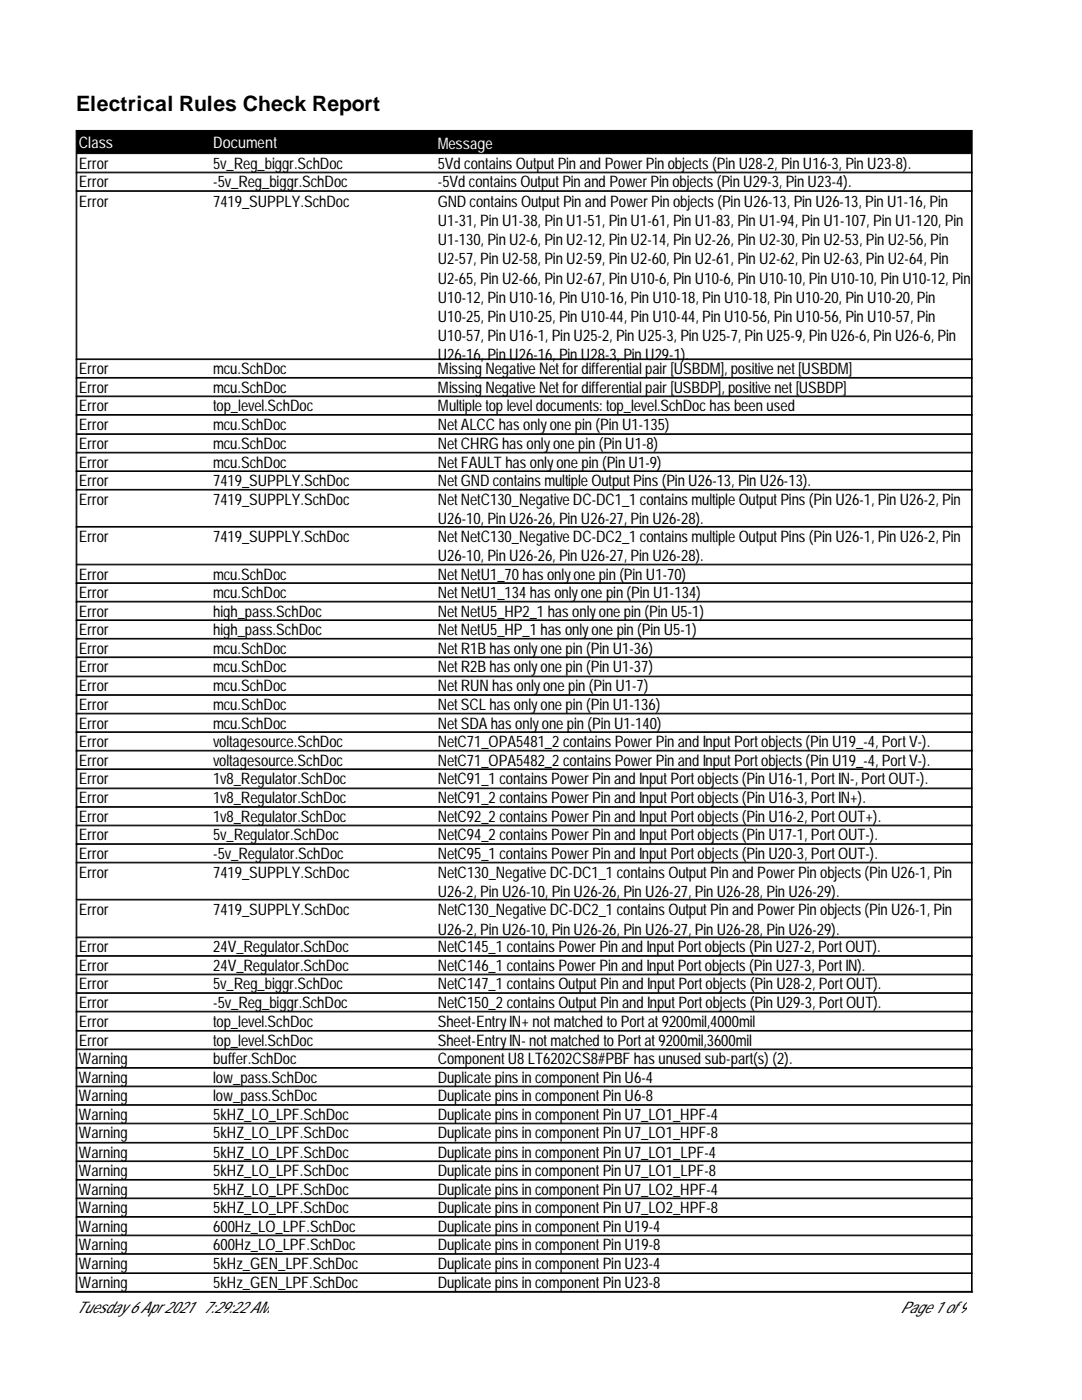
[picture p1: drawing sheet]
<svg xmlns="http://www.w3.org/2000/svg" width="216mm" height="279mm" viewBox="0 0 216 279" stroke-linecap="round" stroke-linejoin="round" font-family="sans-serif">
<defs><g id="words">
<text font-size="4.2" x="15.2" y="22.2">Electrical Rules Check Report</text>
<g font-size="3.2" fill="#fff">
<text x="15.7" y="29.5">Class</text>
<text x="42.5" y="29.5">Document</text>
<text x="87.3" y="29.8">Message</text>
</g>
<g font-size="3.2">
<text x="15.7" y="33.7">Error</text>
<text x="42.5" y="33.7">5v_Reg_biggr.SchDoc</text>
<text x="87.3" y="33.7">5VdcontainsOutputPinandPowerPinobjects(PinU28-2, PinU16-3, PinU23-8).</text>
<text x="15.7" y="37.4">Error</text>
<text x="15.7" y="41.2">Error</text>
<text x="42.5" y="37.4">-5v_Reg_biggr.SchDoc</text>
<text x="42.5" y="41.2">7419_SUPPLY.SchDoc</text>
<text x="87.3" y="37.4">-5VdcontainsOutputPinandPowerPinobjects(PinU29-3, PinU23-4).</text>
<text x="87.3" y="41.2">GNDcontainsOutputPinandPowerPinobjects(PinU26-13, PinU26-13, PinU1-16, Pin</text>
<text x="87.3" y="45.1">U1-31, PinU1-38, PinU1-51, PinU1-61, PinU1-83, PinU1-94, PinU1-107, PinU1-120, Pin</text>
<text x="87.3" y="48.9">U1-130, PinU2-6, PinU2-12, PinU2-14, PinU2-26, PinU2-30, PinU2-53, PinU2-56, Pin</text>
<text x="87.3" y="52.7">U2-57, PinU2-58, PinU2-59, PinU2-60, PinU2-61, PinU2-62, PinU2-63, PinU2-64, Pin</text>
<text x="87.3" y="56.6">U2-65, PinU2-66, PinU2-67, PinU10-6, PinU10-6, PinU10-10, PinU10-10, PinU10-12, Pin</text>
<text x="87.3" y="60.4">U10-12, PinU10-16, PinU10-16, PinU10-18, PinU10-18, PinU10-20, PinU10-20, Pin</text>
<text x="87.3" y="64.2">U10-25, PinU10-25, PinU10-44, PinU10-44, PinU10-56, PinU10-56, PinU10-57, Pin</text>
<text x="87.3" y="68.1">U10-57, PinU16-1, PinU25-2, PinU25-3, PinU25-7, PinU25-9, PinU26-6, PinU26-6, Pin</text>
<text x="87.3" y="71.9">U26-16, PinU26-16, PinU28-3, PinU29-1).</text>
<text x="15.7" y="74.7">Error</text>
<text x="42.5" y="74.7">mcu.SchDoc</text>
<text x="87.3" y="74.7">MissingNegativeNetfordifferential pair[USBDM], positivenet[USBDM]</text>
<text x="15.7" y="78.4">Error</text>
<text x="15.7" y="82.1">Error</text>
<text x="42.5" y="78.4">mcu.SchDoc</text>
<text x="42.5" y="82.1">top_level.SchDoc</text>
<text x="87.3" y="78.4">MissingNegativeNetfordifferential pair[USBDP], positivenet[USBDP]</text>
<text x="87.3" y="82.1">Multipletoplevel documents: top_level.SchDochasbeenused</text>
<text x="15.7" y="85.8">Error</text>
<text x="15.7" y="89.6">Error</text>
<text x="42.5" y="85.8">mcu.SchDoc</text>
<text x="42.5" y="89.6">mcu.SchDoc</text>
<text x="87.3" y="85.8">NetALCC hasonlyonepin(PinU1-135)</text>
<text x="87.3" y="89.6">NetCHRG hasonlyonepin(PinU1-8)</text>
<text x="15.7" y="93.3">Error</text>
<text x="42.5" y="93.3">mcu.SchDoc</text>
<text x="87.3" y="93.3">NetFAULT hasonlyonepin(PinU1-9)</text>
<text x="15.7" y="97">Error</text>
<text x="15.7" y="100.7">Error</text>
<text x="42.5" y="97">7419_SUPPLY.SchDoc</text>
<text x="42.5" y="100.7">7419_SUPPLY.SchDoc</text>
<text x="87.3" y="97">NetGNDcontainsmultipleOutputPins(PinU26-13, PinU26-13).</text>
<text x="87.3" y="100.7">NetNetC130_NegativeDC-DC1_1 containsmultipleOutputPins(PinU26-1, PinU26-2, Pin</text>
<text x="87.3" y="104.6">U26-10, PinU26-26, PinU26-27, PinU26-28).</text>
<text x="15.7" y="108.1">Error</text>
<text x="42.5" y="108.1">7419_SUPPLY.SchDoc</text>
<text x="87.3" y="108.1">NetNetC130_NegativeDC-DC2_1 containsmultipleOutputPins(PinU26-1, PinU26-2, Pin</text>
<text x="87.3" y="112">U26-10, PinU26-26, PinU26-27, PinU26-28).</text>
<text x="15.7" y="115.7">Error</text>
<text x="15.7" y="119.4">Error</text>
<text x="42.5" y="115.7">mcu.SchDoc</text>
<text x="42.5" y="119.4">mcu.SchDoc</text>
<text x="87.3" y="115.7">NetNetU1_70hasonlyonepin(PinU1-70)</text>
<text x="87.3" y="119.4">NetNetU1_134hasonlyonepin(PinU1-134)</text>
<text x="15.7" y="123.1">Error</text>
<text x="42.5" y="123.1">high_pass.SchDoc</text>
<text x="87.3" y="123.1">NetNetU5_HP2_1 hasonlyonepin(PinU5-1)</text>
<text x="15.7" y="126.8">Error</text>
<text x="15.7" y="130.5">Error</text>
<text x="42.5" y="126.8">high_pass.SchDoc</text>
<text x="42.5" y="130.5">mcu.SchDoc</text>
<text x="87.3" y="126.8">NetNetU5_HP_1 hasonlyonepin(PinU5-1)</text>
<text x="87.3" y="130.5">NetR1Bhasonlyonepin(PinU1-36)</text>
<text x="15.7" y="134.2">Error</text>
<text x="15.7" y="138">Error</text>
<text x="42.5" y="134.2">mcu.SchDoc</text>
<text x="42.5" y="138">mcu.SchDoc</text>
<text x="87.3" y="134.2">NetR2Bhasonlyonepin(PinU1-37)</text>
<text x="87.3" y="138">NetRUN hasonlyonepin(PinU1-7)</text>
<text x="15.7" y="141.7">Error</text>
<text x="42.5" y="141.7">mcu.SchDoc</text>
<text x="87.3" y="141.7">NetSCLhasonlyonepin(PinU1-136)</text>
<text x="15.7" y="145.4">Error</text>
<text x="15.7" y="149.1">Error</text>
<text x="42.5" y="145.4">mcu.SchDoc</text>
<text x="42.5" y="149.1">voltagesource.SchDoc</text>
<text x="87.3" y="145.4">NetSDAhasonlyonepin(PinU1-140)</text>
<text x="87.3" y="149.1">NetC71_OPA5481_2containsPowerPinandInputPortobjects(PinU19_-4, PortV-).</text>
<text x="15.7" y="152.8">Error</text>
<text x="42.5" y="152.8">voltagesource.SchDoc</text>
<text x="87.3" y="152.8">NetC71_OPA5482_2containsPowerPinandInputPortobjects(PinU19_-4, PortV-).</text>
<text x="15.7" y="156.5">Error</text>
<text x="15.7" y="160.3">Error</text>
<text x="42.5" y="156.5">1v8_Regulator.SchDoc</text>
<text x="42.5" y="160.3">1v8_Regulator.SchDoc</text>
<text x="87.3" y="156.5">NetC91_1 containsPowerPinandInputPortobjects(PinU16-1, PortIN-, PortOUT-).</text>
<text x="87.3" y="160.3">NetC91_2containsPowerPinandInputPortobjects(PinU16-3, PortIN+).</text>
<text x="15.7" y="164">Error</text>
<text x="15.7" y="167.7">Error</text>
<text x="42.5" y="164">1v8_Regulator.SchDoc</text>
<text x="42.5" y="167.7">5v_Regulator.SchDoc</text>
<text x="87.3" y="164">NetC92_2containsPowerPinandInputPortobjects(PinU16-2, PortOUT+).</text>
<text x="87.3" y="167.7">NetC94_2containsPowerPinandInputPortobjects(PinU17-1, PortOUT-).</text>
<text x="15.7" y="171.4">Error</text>
<text x="42.5" y="171.4">-5v_Regulator.SchDoc</text>
<text x="87.3" y="171.4">NetC95_1 containsPowerPinandInputPortobjects(PinU20-3, PortOUT-).</text>
<text x="15.7" y="175.1">Error</text>
<text x="42.5" y="175.1">7419_SUPPLY.SchDoc</text>
<text x="87.3" y="175.1">NetC130_NegativeDC-DC1_1 containsOutputPinandPowerPinobjects(PinU26-1, Pin</text>
<text x="87.3" y="179">U26-2, PinU26-10, PinU26-26, PinU26-27, PinU26-28, PinU26-29).</text>
<text x="15.7" y="182.7">Error</text>
<text x="42.5" y="182.7">7419_SUPPLY.SchDoc</text>
<text x="87.3" y="182.7">NetC130_NegativeDC-DC2_1 containsOutputPinandPowerPinobjects(PinU26-1, Pin</text>
<text x="15.7" y="190.1">Error</text>
<text x="42.5" y="190.1">24V_Regulator.SchDoc</text>
<text x="87.3" y="186.5">U26-2, PinU26-10, PinU26-26, PinU26-27, PinU26-28, PinU26-29).</text>
<text x="87.3" y="190.1">NetC145_1 containsPowerPinandInputPortobjects(PinU27-2, PortOUT).</text>
<text x="15.7" y="193.8">Error</text>
<text x="15.7" y="197.5">Error</text>
<text x="42.5" y="193.8">24V_Regulator.SchDoc</text>
<text x="42.5" y="197.5">5v_Reg_biggr.SchDoc</text>
<text x="87.3" y="193.8">NetC146_1 containsPowerPinandInputPortobjects(PinU27-3, PortIN).</text>
<text x="87.3" y="197.5">NetC147_1 containsOutputPinandInputPortobjects(PinU28-2, PortOUT).</text>
<text x="15.7" y="201.2">Error</text>
<text x="42.5" y="201.2">-5v_Reg_biggr.SchDoc</text>
<text x="87.3" y="201.2">NetC150_2containsOutputPinandInputPortobjects(PinU29-3, PortOUT).</text>
<text x="15.7" y="204.9">Error</text>
<text x="15.7" y="208.7">Error</text>
<text x="42.5" y="204.9">top_level.SchDoc</text>
<text x="42.5" y="208.7">top_level.SchDoc</text>
<text x="87.3" y="204.9">Sheet-EntryIN+notmatchedtoPortat9200mil,4000mil</text>
<text x="87.3" y="208.7">Sheet-EntryIN-notmatchedtoPortat9200mil,3600mil</text>
<text x="15.7" y="212.4">Warning</text>
<text x="42.5" y="212.4">buffer.SchDoc</text>
<text x="87.3" y="212.4">ComponentU8LT6202CS8#PBF hasunused sub-part(s) (2).</text>
<text x="15.7" y="216.1">Warning</text>
<text x="15.7" y="219.8">Warning</text>
<text x="42.5" y="216.1">low_pass.SchDoc</text>
<text x="42.5" y="219.8">low_pass.SchDoc</text>
<text x="87.3" y="216.1">DuplicatepinsincomponentPinU6-4</text>
<text x="87.3" y="219.8">DuplicatepinsincomponentPinU6-8</text>
<text x="15.7" y="223.5">Warning</text>
<text x="15.7" y="227.2">Warning</text>
<text x="42.5" y="223.5">5kHZ_LO_LPF.SchDoc</text>
<text x="42.5" y="227.2">5kHZ_LO_LPF.SchDoc</text>
<text x="87.3" y="223.5">DuplicatepinsincomponentPinU7_LO1_HPF-4</text>
<text x="87.3" y="227.2">DuplicatepinsincomponentPinU7_LO1_HPF-8</text>
<text x="15.7" y="231">Warning</text>
<text x="42.5" y="231">5kHZ_LO_LPF.SchDoc</text>
<text x="87.3" y="231">DuplicatepinsincomponentPinU7_LO1_LPF-4</text>
<text x="15.7" y="234.7">Warning</text>
<text x="15.7" y="238.4">Warning</text>
<text x="42.5" y="234.7">5kHZ_LO_LPF.SchDoc</text>
<text x="42.5" y="238.4">5kHZ_LO_LPF.SchDoc</text>
<text x="87.3" y="234.7">DuplicatepinsincomponentPinU7_LO1_LPF-8</text>
<text x="87.3" y="238.4">DuplicatepinsincomponentPinU7_LO2_HPF-4</text>
<text x="15.7" y="242.1">Warning</text>
<text x="15.7" y="245.8">Warning</text>
<text x="42.5" y="242.1">5kHZ_LO_LPF.SchDoc</text>
<text x="42.5" y="245.8">600Hz_LO_LPF.SchDoc</text>
<text x="87.3" y="242.1">DuplicatepinsincomponentPinU7_LO2_HPF-8</text>
<text x="87.3" y="245.8">DuplicatepinsincomponentPinU19-4</text>
<text x="15.7" y="249.5">Warning</text>
<text x="42.5" y="249.5">600Hz_LO_LPF.SchDoc</text>
<text x="87.3" y="249.5">DuplicatepinsincomponentPinU19-8</text>
<text x="15.7" y="253.2">Warning</text>
<text x="15.7" y="257.1">Warning</text>
<text x="42.5" y="253.2">5kHz_GEN_LPF.SchDoc</text>
<text x="42.5" y="257.1">5kHz_GEN_LPF.SchDoc</text>
<text x="87.3" y="253.2">DuplicatepinsincomponentPinU23-4</text>
<text x="87.3" y="257.1">DuplicatepinsincomponentPinU23-8</text>
<text x="15.2" y="262.1">Tuesday6Apr2021 7:29:22AM</text>
<text x="179.7" y="262.1">Page1 of9</text>
</g>
</g></defs>
<path d="M15.2 26h178.8v4.7h-178.8z" fill="#000" stroke="#000" stroke-width=".2"/>
<g fill="none" stroke="#000" stroke-width=".2">
<path d="M15.2 34.5h178.8M15.2 34.4h178.8M15.2 30.8v7.4h178.8v-7.4M15.2 38.3v48.3h178.8v-48.3M15.2 38.1h178.8M15.3 30.8v7.4M15.3 38.3v48.3M193.9 30.8v7.4M193.9 38.3v48.3M15.2 71.8h178.8M15.2 71.6h178.8M15.2 75.5h178.8"/>
<path d="M15.2 75.3h178.8M15.2 79.2h178.8M15.2 79h178.8M15.2 86.7h178.8v25.9h-178.8zM15.2 82.9h178.8M15.2 82.7h178.8M15.2 90.4h178.8M15.2 90.3h178.8M15.2 94.1h178.8M15.2 94h178.8M15.2 97.8h178.8M15.2 97.7h178.8"/>
<path d="M15.3 86.7v25.9M193.9 86.7v25.9M15.2 112.7h178.8v22.2h-178.8zM15.2 105.2h178.8M15.2 105.1h178.8M15.2 116.4h178.8M15.2 116.3h178.8M15.3 112.7v22.2M193.9 112.7v22.2M15.2 135.1h178.8v22.2h-178.8zM15.2 120.1h178.8M15.2 120h178.8"/>
<path d="M15.2 123.8h178.8M15.2 123.7h178.8M15.2 127.5h178.8M15.2 127.4h178.8M15.2 131.2h178.8M15.2 131.1h178.8M15.2 138.8h178.8M15.2 138.6h178.8M15.3 135.1v22.2M193.9 135.1v22.2M15.2 157.4h178.8v22.2h-178.8zM15.2 142.5h178.8"/>
<path d="M15.2 142.3h178.8M15.2 146.2h178.8M15.2 146h178.8M15.2 149.9h178.8M15.2 149.7h178.8M15.2 153.6h178.8M15.2 153.4h178.8M15.3 157.4v22.2M193.9 157.4v22.2M15.2 179.7v25.9h178.8v-25.9M15.2 161.1h178.8M15.2 161h178.8"/>
<path d="M15.2 164.8h178.8M15.2 164.7h178.8M15.2 168.5h178.8M15.2 168.4h178.8M15.2 172.2h178.8M15.2 172.1h178.8M15.2 179.5h178.8M15.3 179.7v25.9M193.9 179.7v25.9M15.2 187.1h178.8M15.2 187h178.8M15.2 190.8h178.8"/>
<path d="M15.2 190.7h178.8M15.2 194.5h178.8M15.2 194.4h178.8M15.2 198.2h178.8M15.2 198.1h178.8M15.2 205.8h178.8v22.2h-178.8zM15.2 201.9h178.8M15.2 201.8h178.8M15.2 209.5h178.8M15.2 209.4h178.8M15.2 213.2h178.8M15.2 213.1h178.8"/>
<path d="M15.2 216.9h178.8M15.2 216.8h178.8M15.3 205.8v22.2M193.9 205.8v22.2M15.2 228.1h178.8v25.9h-178.8zM15.2 220.6h178.8M15.2 220.5h178.8M15.2 224.3h178.8M15.2 224.2h178.8M15.2 231.8h178.8M15.2 231.7h178.8M15.2 235.5h178.8"/>
<path d="M15.2 235.4h178.8M15.2 239.2h178.8M15.2 239.1h178.8M15.3 228.1v25.9M193.9 228.1v25.9M15.2 242.9h178.8M15.2 242.8h178.8M15.2 246.6h178.8M15.2 246.5h178.8M15.2 250.3h178.8M15.2 250.2h178.8M15.2 257.7h178.8"/>
<path d="M15.3 254.2v3.7M193.9 254.2v3.7M194 257.9v-3.7h-178.8v3.7h178.9"/>
</g>
<use href="#words"/>
</svg>
